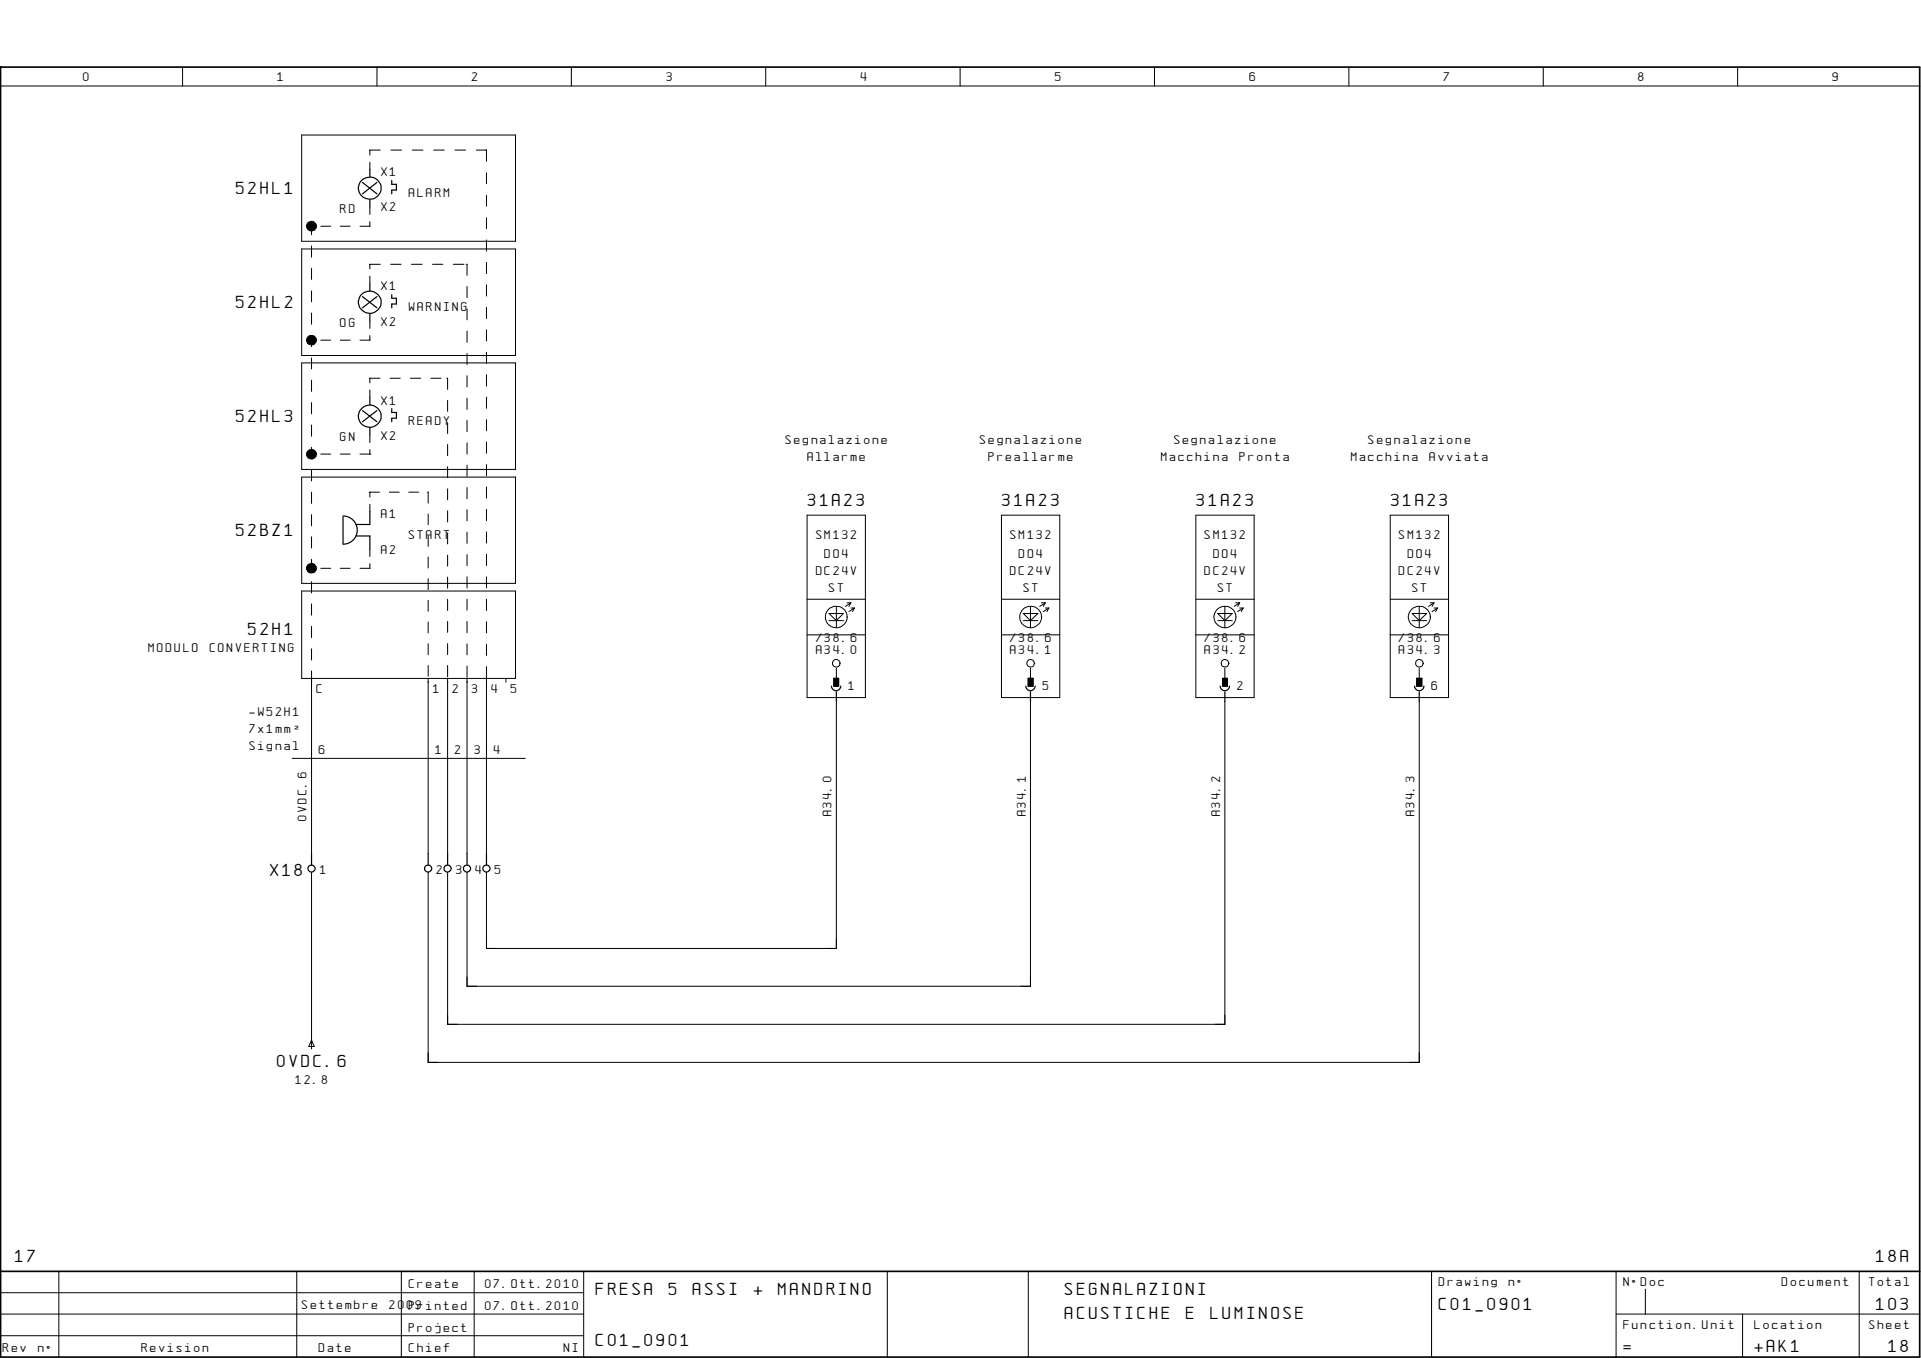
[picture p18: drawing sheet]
<svg xmlns="http://www.w3.org/2000/svg" width="297mm" height="210mm" viewBox="0 0 297 210" stroke-linecap="round" stroke-linejoin="round" font-family="sans-serif">
<defs><g id="words">
<g font-size="2.2">
<text x="36.5" y="30">52HL1</text>
<text x="36.5" y="47.7">52HL2</text>
<text x="36.5" y="65.3">52HL3</text>
<text x="36.5" y="82.9">52BZ1</text>
<text x="124.9" y="78.1">31A23</text>
<text x="155" y="78.1">31A23</text>
<text x="185" y="78.1">31A23</text>
<text x="215.1" y="78.1">31A23</text>
<text x="38.4" y="98.1">52H1</text>
<text x="41.8" y="135.3">X18</text>
<text x="42.8" y="165">0VDC.6</text>
<text x="2.4" y="195.1">17</text>
<text x="290.1" y="195.1">18A</text>
<text x="92.2" y="200.2">FRESA</text>
<text x="103.4" y="200.2">5</text>
<text x="107.1" y="200.2">ASSI</text>
<text x="116.5" y="200.2">+</text>
<text x="120.3" y="200.2">MANDRINO</text>
<text x="164.6" y="200.2">SEGNALAZIONI</text>
<text x="164.6" y="203.9">ACUSTICHE</text>
<text x="183.4" y="203.9">E</text>
<text x="187.2" y="203.9">LUMINOSE</text>
<text x="222.5" y="202.4">C01_0901</text>
<text x="290.1" y="202.4">103</text>
<text x="92.2" y="208">C01_0901</text>
<text x="251" y="209">=</text>
<text x="271.3" y="209">+AK1</text>
<text x="292" y="209">18</text>
</g>
<g font-size="1.5">
<text x="12.9" y="12.6">0</text>
<text x="42.9" y="12.6">1</text>
<text x="73" y="12.6">2</text>
<text x="103" y="12.6">3</text>
<text x="133.1" y="12.6">4</text>
<text x="163.1" y="12.6">5</text>
<text x="193.2" y="12.6">6</text>
<text x="223.3" y="12.6">7</text>
<text x="253.3" y="12.6">8</text>
<text x="283.3" y="12.6">9</text>
<text x="58.9" y="27.3">X1</text>
<text x="52.6" y="33">RD</text>
<text x="58.9" y="32.7">X2</text>
<text x="63.2" y="30.4">ALARM</text>
<text x="58.9" y="44.9">X1</text>
<text x="52.6" y="50.6">OG</text>
<text x="58.9" y="50.3">X2</text>
<text x="63.2" y="48">WARNING</text>
<text x="58.9" y="62.5">X1</text>
<text x="63.2" y="65.7">READY</text>
<text x="52.6" y="68.2">GN</text>
<text x="58.9" y="67.9">X2</text>
<text x="121.5" y="68.6">Segnalazione</text>
<text x="124.8" y="71.2">Allarme</text>
<text x="151.5" y="68.6">Segnalazione</text>
<text x="152.9" y="71.2">Preallarme</text>
<text x="179.5" y="71.2">Macchina</text>
<text x="181.6" y="68.6">Segnalazione</text>
<text x="191.7" y="71.2">Pronta</text>
<text x="208.9" y="71.2">Macchina</text>
<text x="211.6" y="68.6">Segnalazione</text>
<text x="221.1" y="71.2">Avviata</text>
<text x="58.9" y="80.1">A1</text>
<text x="63.2" y="83.3">START</text>
<text x="126.2" y="83.3">SM132</text>
<text x="156.2" y="83.3">SM132</text>
<text x="186.3" y="83.3">SM132</text>
<text x="216.3" y="83.3">SM132</text>
<text x="58.9" y="85.6">A2</text>
<text x="126.2" y="88.9">DC24V</text>
<text x="127.5" y="86.2">DO4</text>
<text x="156.2" y="88.9">DC24V</text>
<text x="157.6" y="86.2">DO4</text>
<text x="186.3" y="88.9">DC24V</text>
<text x="187.6" y="86.2">DO4</text>
<text x="216.3" y="88.9">DC24V</text>
<text x="217.7" y="86.2">DO4</text>
<text x="128.2" y="91.5">ST</text>
<text x="158.2" y="91.5">ST</text>
<text x="188.3" y="91.5">ST</text>
<text x="218.4" y="91.5">ST</text>
<text x="22.9" y="100.7">MODULO</text>
<text x="32.4" y="100.7">CONVERTING</text>
<text x="126.2" y="101.1">A34.0</text>
<text x="126.2" y="99.2">/38.6</text>
<text x="156.2" y="101.1">A34.1</text>
<text x="156.2" y="99.2">/38.6</text>
<text x="186.3" y="101.1">A34.2</text>
<text x="186.3" y="99.2">/38.6</text>
<text x="216.3" y="101.1">A34.3</text>
<text x="216.3" y="99.2">/38.6</text>
<text x="48.9" y="107.1">C</text>
<text x="67" y="107.1">1</text>
<text x="70" y="107.1">2</text>
<text x="73" y="107.1">3</text>
<text x="76" y="107.1">4</text>
<text x="79" y="107.1">5</text>
<text x="131.2" y="106.6">1</text>
<text x="161.2" y="106.6">5</text>
<text x="191.3" y="106.6">2</text>
<text x="221.4" y="106.6">6</text>
<text x="38.6" y="110.6">-W52H1</text>
<text x="38.6" y="113.3">7x1mmý</text>
<text x="38.6" y="115.9">Signal</text>
<text x="49.3" y="116.5">6</text>
<text x="67.3" y="116.5">1</text>
<text x="70.4" y="116.5">2</text>
<text x="73.4" y="116.5">3</text>
<text x="76.4" y="116.5">4</text>
<text x="47.4" y="126.8" transform="rotate(-90 47.4 126.8)">0VDC.6</text>
<text x="128.6" y="126.2" transform="rotate(-90 128.6 126.2)">A34.0</text>
<text x="158.6" y="126.2" transform="rotate(-90 158.6 126.2)">A34.1</text>
<text x="188.7" y="126.2" transform="rotate(-90 188.7 126.2)">A34.2</text>
<text x="218.7" y="126.2" transform="rotate(-90 218.7 126.2)">A34.3</text>
<text x="49.5" y="135.1">1</text>
<text x="67.5" y="135.1">2</text>
<text x="70.5" y="135.1">3</text>
<text x="73.5" y="135.1">4</text>
<text x="76.5" y="135.1">5</text>
<text x="45.7" y="167.6">12.8</text>
<text x="46.7" y="202.4">Settembre</text>
<text x="60.2" y="202.4">2009</text>
<text x="63.2" y="199.1">Create</text>
<text x="63.2" y="202.4">Printed</text>
<text x="75" y="199.1">07.Ott.2010</text>
<text x="75" y="202.4">07.Ott.2010</text>
<text x="222.5" y="198.8">Drawing</text>
<text x="233.3" y="198.8">nø</text>
<text x="251" y="198.8">NøDoc</text>
<text x="275.5" y="198.8">Document</text>
<text x="289" y="198.8">Total</text>
<text x=".5" y="209">Rev</text>
<text x="5.9" y="209">nø</text>
<text x="21.9" y="209">Revision</text>
<text x="49.3" y="209">Date</text>
<text x="63.2" y="205.8">Project</text>
<text x="63.2" y="209">Chief</text>
<text x="87.2" y="209">NI</text>
<text x="251" y="205.4">Function.Unit</text>
<text x="271.3" y="205.4">Location</text>
<text x="289" y="205.4">Sheet</text>
</g>
</g></defs>
<path d="M.1 10.4h.1M.1 10.4h296.7v199.4h-296.7zM.1 196.5h296.7" fill="none" stroke="#000" stroke-width=".26"/>
<g fill="none" stroke="#000" stroke-width=".15">
<path d="M.1 13.3h296.7M28.2 10.4v2.9M58.3 10.4v2.9M88.3 10.4v2.9M118.4 10.4v2.9M148.5 10.4v2.9M178.5 10.4v2.9M208.6 10.4v2.9M238.6 10.4v2.9M268.7 10.4v2.9M46.6 20.9h33.1v16.4h-33.1zM46.6 38.5h33.1v16.4h-33.1z"/>
<path d="M48.2 38v1.8M48.3 35h-.1v1.3M49.6 35h1.5M52.6 35h1.5M57.2 25.1v1.1M57.2 32v1.1M57.2 34.2v.8h-1.5M58.8 23.2h-1.6v.8M60.4 23.2h1.7M63.8 23.2h1.6M67.1 23.2h1.6M70.4 23.2h1.6"/>
<path d="M73.7 23.2h1.5v1.7M75.2 26.7v1.7M75.2 30.2v1.7M75.2 33.7v1.6M75.2 37.1v1.7M46.6 56.1h33.1v16.5h-33.1zM48.2 41.5v1.7M48.2 45v1.7M48.2 48.4v1.7M48.2 51.9v1.7M48.2 55.3v1.7M48.2 58.8v1.7"/>
<path d="M48.2 52.6h.1M49.6 52.6h1.5M52.6 52.6h1.5M57.2 42.7v1.1M57.2 49.7v1.1M57.2 51.9v.7h-1.5M58.8 58.5h-1.6v.7M58.8 40.9h-1.6v.7M60.3 58.5h1.6M60.4 40.9h1.6M63.5 58.5h1.6M63.6 40.9h1.7"/>
<path d="M66.6 58.5h1.6M66.9 40.9h1.6M69.1 58.5h.1v1.7M70.1 40.9h1.7M72.1 40.9h.1v1.6M72.2 44.3v1.7M72.2 47.8v1.6M72.2 51.2v1.7M72.2 54.7v1.6M72.2 58.1v1.7M75.2 40.6v1.7M75.2 44v1.8"/>
<path d="M75.2 47.5v1.7M75.2 51v1.7M75.2 54.4v1.8M75.2 57.9v1.8M46.6 73.7h33.1v16.5h-33.1zM48.2 62.2v1.8M48.2 65.7v1.7M48.2 69.1v1.8M48.2 72.6v1.7M48.2 76.1v1.7M48.2 79.5v1.8M48.2 70.2h.1"/>
<path d="M49.6 70.2h1.5M52.6 70.2h1.5M55.7 70.2h1.5M57.2 70.2h.1M57.2 60.3v1.1M57.2 67.3v1.1M57.2 69.5v.7M57.2 77.9v1.1M58.7 76.1h-1.5v.7M60.2 76.1h1.5M63.2 76.1h1.5M66.1 76.1h.1v1.7"/>
<path d="M66.2 79.5v1.6M69.2 61.9v1.7M69.2 65.3v1.7M69.2 68.7v1.7M69.2 72.1v1.7M69.2 75.6v1.7M69.2 79v1.7M72.2 61.6v1.7M72.2 65v1.7M72.2 68.5v1.7M72.2 71.9v1.7M72.2 75.4v1.7"/>
<path d="M72.2 78.8v1.7M75.2 61.4v1.7M75.2 64.9v1.7M75.2 68.3v1.8M75.2 71.8v1.7M75.2 75.3v1.7M75.2 78.7v1.8M124.8 79.6h9v28.2h-9zM154.9 79.6h9v28.2h-9zM184.9 79.6h9v28.2h-9zM215 79.6h9v28.2h-9zM46.6 91.4h33.1v13.5h-33.1z"/>
<path d="M48.2 83v1.7M48.2 86.4v1.8M48.2 89.9v1.8M48.2 93.3v1.8M48.2 96.8v1.8M48.2 87.8h.1M49.6 87.8h1.5M52.6 87.8h1.5M57.2 84.9v1.1M57.2 87.1v.7h-1.5M66.2 82.8v1.7M66.2 86.1v1.7"/>
<path d="M66.2 89.5v1.6M66.2 92.8v1.7M66.2 96.1v1.7M66.2 99.5v1.7M69.2 82.4v1.7M69.2 85.8v1.7M69.2 89.2v1.7M69.2 92.6v1.8M69.2 96.1v1.6M69.2 99.5v1.7M72.2 82.3v1.7M72.2 85.7v1.7"/>
<path d="M72.2 89.2v1.7M72.2 92.6v1.7M72.2 96.1v1.7M72.2 99.5v1.7M75.2 82.2v1.7M75.2 85.7v1.7M75.2 89.2v1.7M75.2 92.6v1.8M75.2 96.1v1.7M75.2 99.6v1.7M124.8 92.6h9M124.8 98.1h9"/>
<path d="M128.2 94.8h2.2l-1.1 1.1zM128.2 95.9h2.2M129.3 93.7v3.3M131 93.2h.6M131.6 93.2l-.9 .5M131.6 93.2l-.3 .5M131.6 94h.5M132.1 94l-.8 .5M132.1 94l-.3 .5M154.9 92.6h9M154.9 98.1h9M158.2 94.8h2.3l-1.2 1.1z"/>
<path d="M158.2 95.9h2.3M159.3 93.7v3.3M161 93.2h.6M161.6 94h.6M161.6 93.2l-.8 .5M161.6 93.2l-.3 .5M162.2 94l-.9 .5M162.2 94l-.3 .5M184.9 92.6h9M184.9 98.1h9M188.3 94.8h2.2l-1.1 1.1zM188.3 95.9h2.2"/>
<path d="M189.4 93.7v3.3M191.1 93.2h.6M191.7 94h.5M191.7 93.2l-.9 .5M191.7 93.2l-.3 .5M192.2 94l-.8 .5M192.2 94l-.3 .5M215 92.6h9M215 98.1h9M218.4 94.8h2.2l-1.1 1.1zM218.4 95.9h2.2M219.5 93.7v3.3"/>
<path d="M221.1 93.2h.6M221.7 94h.6M221.7 93.2l-.8 .5M221.7 93.2l-.3 .5M222.3 94l-.9 .5M222.3 94l-.3 .5M45.2 117.2h36M48.2 100.3v1.7M48.2 103.7v28.2M66.2 102.9v1.6M66.2 104.9v27M69.2 102.9v1.7"/>
<path d="M69.2 104.9v27M72.2 103v1.7M72.2 104.9v27M75.2 103v1.8M75.2 104.9v27M78.2 104.9v.6M129.3 105.5h.1M129.3 108.4v38.2h-54.1v-11.8M129.3 103.3v2.2M159.3 105.5h.1M159.3 108.4v44h-87.1v-17.6M159.3 103.3v2.2"/>
<path d="M189.4 105.5h.1M189.4 108.4v49.9h-120.2v-23.5M189.4 103.3v2.2M219.5 105.5h.1M219.5 108.4v55.8h-153.3v-29.4M219.5 103.3v2.2M48.2 134.8v27.3M48.2 160.8l.4 1h-.9zM.1 196.9v12.9M.1 199.8h90.2M9.1 196.5v13.3M45.9 196.5v13.3"/>
<path d="M62.1 196.5v13.3M73.3 196.5v13.3M90.3 196.5v13.3M137.2 196.5v13.3M159 196.5v13.3M221.4 196.5v13.3M249.9 196.5v13.3M254.4 199.3v3.8M287.5 196.5v13.3M.1 203.1h90.2M.1 206.5h90.2M249.9 203.1h46.9"/>
<path d="M269.4 203.1v6.7"/>
<circle cx="48.2" cy="35" r=".75"/>
<circle cx="48.2" cy="52.6" r=".76"/>
<circle cx="48.2" cy="70.2" r=".76"/>
<circle cx="48.2" cy="87.8" r=".75"/>
<circle cx="129.3" cy="95.4" r="1.69"/>
<circle cx="159.4" cy="95.4" r="1.69"/>
<circle cx="189.4" cy="95.4" r="1.69"/>
<circle cx="219.5" cy="95.4" r="1.69"/>
<circle cx="129.3" cy="102.5" r=".59"/>
<circle cx="159.4" cy="102.5" r=".59"/>
<circle cx="189.4" cy="102.5" r=".59"/>
<circle cx="219.5" cy="102.5" r=".59"/>
</g>
<g fill="#000">
<path d="M128.9 104.9h.8v1.1h-.8zM159 104.9h.7v1.1h-.7zM189.1 104.9h.7v1.1h-.7zM219.1 104.9h.7v1.1h-.7z"/>
<circle cx="48.2" cy="35" r=".75"/>
<circle cx="48.2" cy="52.6" r=".76"/>
<circle cx="48.2" cy="70.2" r=".76"/>
<circle cx="48.2" cy="87.8" r=".75"/>
</g>
<g fill="none" stroke="#000" stroke-width=".19">
<path d="M56 28.2l2.3 1.8M57.2 26.2v1.1M57.2 30.9v1.1M58.3 28.2l-2.3 1.8M60.6 27.9v.6h.7v.9h-.7v.6M56 45.8l2.3 1.8M57.2 43.8v1.2M57.2 48.5v1.2M58.3 45.8l-2.3 1.8M60.6 45.6v.5h.7v.9h-.7v.6M53 79.8a2.18 2.18 0 0 1 2.2 2.1 2.18 2.18 0 0 1-2.2 2.2M53 79.9v4.1"/>
<path d="M56 63.5l2.3 1.7M57.2 61.4v1.2M57.2 66.1v1.2M57.2 79v2.1h-2.1M58.3 63.5l-2.3 1.7M60.6 63.2v.6h.7v.8h-.7v.6M55.1 82.8h2.1v2.1M128.6 106a.72 .72 0 0 0 .7 .8 .72 .72 0 0 0 .7-.8M128.9 104.9h.8v1.1h-.8zM129.3 106.9v1.5M158.6 106a.72 .72 0 0 0 .7 .8 .72 .72 0 0 0 .8-.8M159 104.9h.7v1.1h-.7z"/>
<path d="M159.3 106.9v1.5M188.7 106a.72 .72 0 0 0 .7 .8 .72 .72 0 0 0 .7-.8M189.1 104.9h.7v1.1h-.7zM189.4 106.9v1.5M218.7 106a.72 .72 0 0 0 .8 .8 .72 .72 0 0 0 .7-.8M219.1 104.9h.7v1.1h-.7zM219.5 106.9v1.5M48.2 131.9v1.7M66.2 131.9v1.7M69.2 131.9v1.7M72.2 131.9v1.7M75.2 131.9v1.7"/>
<circle cx="57.2" cy="29.1" r="1.73"/>
<circle cx="57.2" cy="46.7" r="1.74"/>
<circle cx="57.2" cy="64.3" r="1.73"/>
<circle cx="48.2" cy="134.2" r=".55"/>
<circle cx="66.2" cy="134.2" r=".55"/>
<circle cx="69.2" cy="134.2" r=".55"/>
<circle cx="72.2" cy="134.2" r=".55"/>
<circle cx="75.2" cy="134.2" r=".55"/>
</g>
<use href="#words"/>
</svg>
